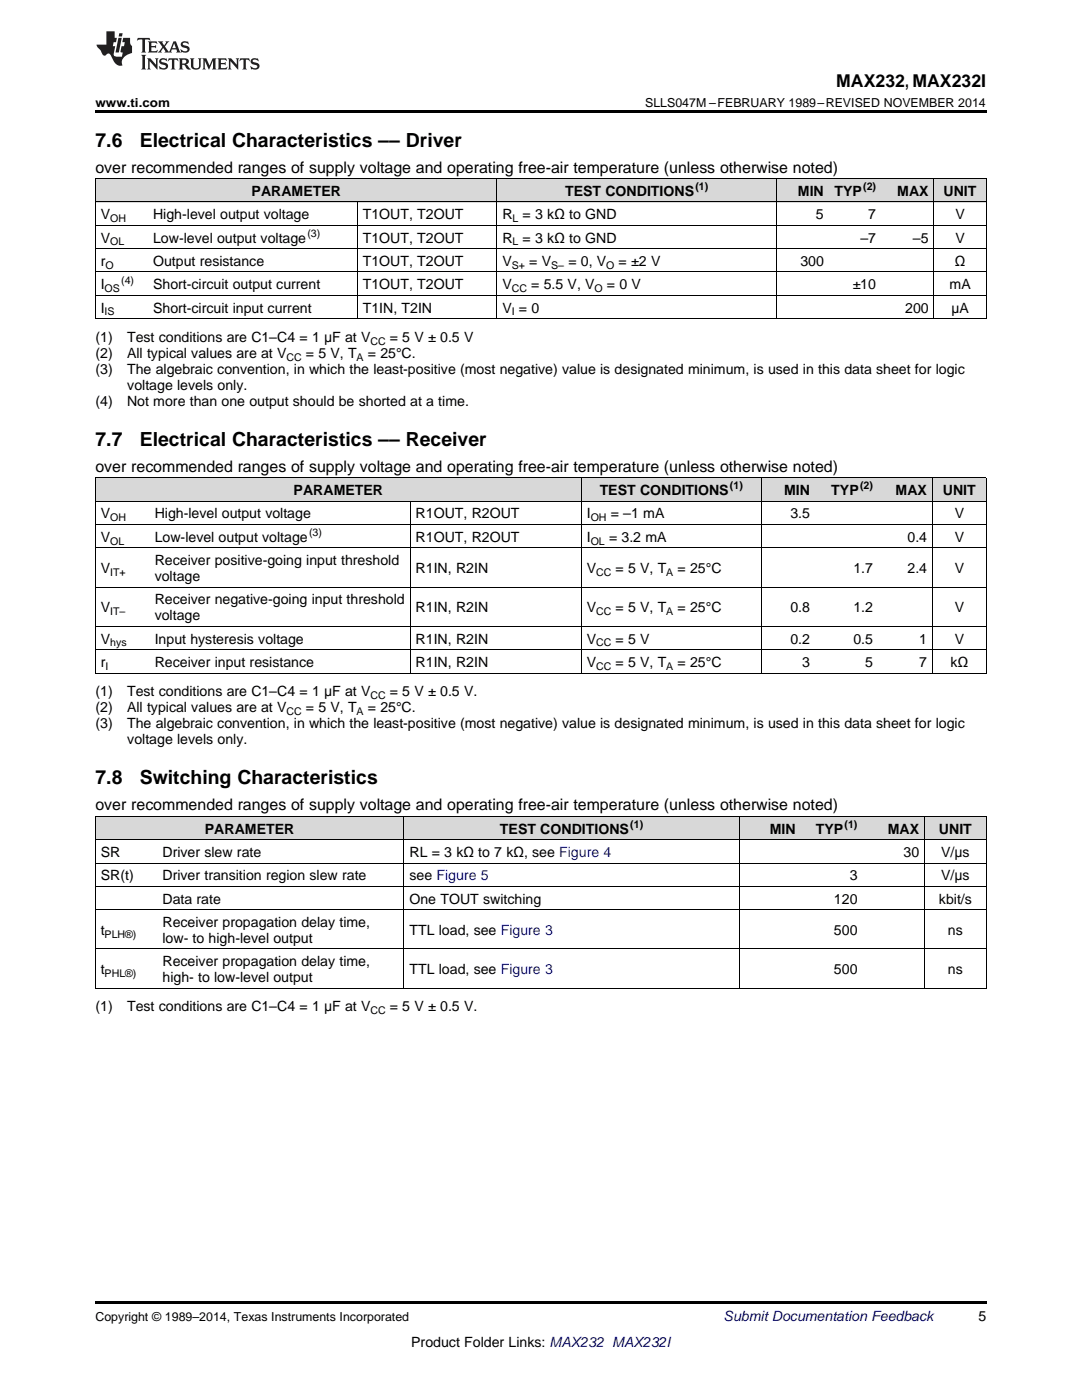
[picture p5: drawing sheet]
<svg xmlns="http://www.w3.org/2000/svg" width="216mm" height="279mm" viewBox="0 0 216 279" stroke-linecap="round" stroke-linejoin="round" font-family="sans-serif">
<defs><g id="words">
<g font-size="3.9">
<text x="19" y="29.3">7.6</text>
<text x="27.9" y="29.3">Electrical Characteristics –– Driver</text>
<text x="19" y="89">7.7</text>
<text x="27.9" y="89">Electrical Characteristics –– Receiver</text>
<text x="19" y="156.6">7.8</text>
<text x="27.9" y="156.6">Switching Characteristics</text>
</g>
<text font-size="3.5" x="166.9" y="17.3">MAX232, MAX232I</text>
<g font-size="3.2">
<text x="19" y="34.4">over recommended ranges of supply voltage and operating free-air temperature (unless otherwise noted)</text>
<text x="19" y="94.2">over recommended ranges of supply voltage and operating free-air temperature (unless otherwise noted)</text>
<text x="19" y="161.7">over recommended ranges of supply voltage and operating free-air temperature (unless otherwise noted)</text>
</g>
<g font-size="2.8">
<text x="50.2" y="39.1">PARAMETER</text>
<text x="112.7" y="39.1">TEST CONDITIONS</text>
<text x="159.2" y="39.1">MIN</text>
<text x="166.5" y="39.1">TYP</text>
<text x="179" y="39.1">MAX</text>
<text x="188.3" y="39.1">UNIT</text>
<text x="20.1" y="43.7">V</text>
<text x="30.6" y="43.7">High-level output voltage</text>
<text x="72.4" y="43.7">T1OUT, T2OUT</text>
<text x="100.3" y="43.7">R</text>
<text x="104.3" y="43.7">= 3 kΩ to GND</text>
<text x="162.8" y="43.7">5</text>
<text x="173.2" y="43.7">7</text>
<text x="190.6" y="43.7">V</text>
<text x="20.1" y="48.4">V</text>
<text x="20.1" y="53.1">r</text>
<text x="30.6" y="48.4">Low-level output voltage</text>
<text x="30.6" y="53.1">Output resistance</text>
<text x="72.4" y="48.4">T1OUT, T2OUT</text>
<text x="72.4" y="53.1">T1OUT, T2OUT</text>
<text x="100.3" y="48.4">R</text>
<text x="100.3" y="53.1">V</text>
<text x="104.3" y="48.4">= 3 kΩ to GND</text>
<text x="105.6" y="53.1">= V</text>
<text x="113.4" y="53.1">= 0, V</text>
<text x="123.4" y="53.1">= ±2 V</text>
<text x="159.7" y="53.1">300</text>
<text x="171.7" y="48.4">–7</text>
<text x="182.2" y="48.4">–5</text>
<text x="190.5" y="53.1">Ω</text>
<text x="190.6" y="48.4">V</text>
<text x="20.1" y="57.7">I</text>
<text x="30.6" y="57.7">Short-circuit output current</text>
<text x="72.4" y="57.7">T1OUT, T2OUT</text>
<text x="100.3" y="57.7">V</text>
<text x="106" y="57.7">= 5.5 V, V</text>
<text x="121.1" y="57.7">= 0 V</text>
<text x="170.1" y="57.7">±10</text>
<text x="189.5" y="57.7">mA</text>
<text x="20.1" y="62.4">I</text>
<text x="30.6" y="62.4">Short-circuit input current</text>
<text x="72.4" y="62.4">T1IN, T2IN</text>
<text x="100.3" y="62.4">V = 0</text>
<text x="180.6" y="62.4">200</text>
<text x="189.8" y="62.4">µA</text>
<text x="19" y="68.2">(1)</text>
<text x="19" y="71.4">(2)</text>
<text x="25.4" y="68.2">Test conditions are C1–C4 = 1 μF at V</text>
<text x="25.4" y="71.4">All typical values are at V</text>
<text x="61" y="71.4">= 5 V, T</text>
<text x="73.4" y="71.4">= 25°C.</text>
<text x="77.8" y="68.2">= 5 V ± 0.5 V</text>
<text x="19" y="74.6">(3)</text>
<text x="25.4" y="74.6">The algebraic convention, in which the least-positive (most negative) value is designated minimum, is used in this data sheet for logic</text>
<text x="25.4" y="77.8">voltage levels only.</text>
<text x="19" y="80.9">(4)</text>
<text x="25.4" y="80.9">Not more than one output should be shorted at a time.</text>
<text x="58.6" y="98.8">PARAMETER</text>
<text x="119.7" y="98.8">TEST</text>
<text x="127.7" y="98.8">CONDITIONS</text>
<text x="156.5" y="98.8">MIN</text>
<text x="165.9" y="98.8">TYP</text>
<text x="178.7" y="98.8">MAX</text>
<text x="188.1" y="98.8">UNIT</text>
<text x="20.1" y="103.5">V</text>
<text x="30.9" y="103.5">High-level output voltage</text>
<text x="82.9" y="103.5">R1OUT, R2OUT</text>
<text x="117.1" y="103.5">I</text>
<text x="121.9" y="103.5">= –1 mA</text>
<text x="157.7" y="103.5">3.5</text>
<text x="190.5" y="103.5">V</text>
<text x="20.1" y="108.1">V</text>
<text x="30.9" y="108.1">Low-level output voltage</text>
<text x="30.9" y="112.8">Receiver positive-going input threshold</text>
<text x="82.9" y="108.1">R1OUT, R2OUT</text>
<text x="117.1" y="108.1">I</text>
<text x="121.5" y="108.1">= 3.2 mA</text>
<text x="181.1" y="108.1">0.4</text>
<text x="190.5" y="108.1">V</text>
<text x="20.1" y="114.4">V</text>
<text x="30.9" y="116">voltage</text>
<text x="82.9" y="114.4">R1IN, R2IN</text>
<text x="117.1" y="114.4">V</text>
<text x="122.8" y="114.4">= 5 V, T</text>
<text x="135.2" y="114.4">= 25°C</text>
<text x="170.3" y="114.4">1.7</text>
<text x="181.1" y="114.4">2.4</text>
<text x="190.5" y="114.4">V</text>
<text x="20.1" y="122.2">V</text>
<text x="30.9" y="120.6">Receiver negative-going input threshold</text>
<text x="30.9" y="123.8">voltage</text>
<text x="82.9" y="122.2">R1IN, R2IN</text>
<text x="117.1" y="122.2">V</text>
<text x="122.8" y="122.2">= 5 V, T</text>
<text x="135.2" y="122.2">= 25°C</text>
<text x="157.7" y="122.2">0.8</text>
<text x="170.3" y="122.2">1.2</text>
<text x="190.5" y="122.2">V</text>
<text x="20.1" y="128.4">V</text>
<text x="30.9" y="128.4">Input hysteresis voltage</text>
<text x="82.9" y="128.4">R1IN, R2IN</text>
<text x="117.1" y="128.4">V</text>
<text x="122.8" y="128.4">= 5 V</text>
<text x="157.7" y="128.4">0.2</text>
<text x="170.3" y="128.4">0.5</text>
<text x="183.4" y="128.4">1</text>
<text x="190.5" y="128.4">V</text>
<text x="20.1" y="133.1">r</text>
<text x="30.9" y="133.1">Receiver input resistance</text>
<text x="82.9" y="133.1">R1IN, R2IN</text>
<text x="117.1" y="133.1">V</text>
<text x="122.8" y="133.1">= 5 V, T</text>
<text x="135.2" y="133.1">= 25°C</text>
<text x="160.1" y="133.1">3</text>
<text x="172.6" y="133.1">5</text>
<text x="183.4" y="133.1">7</text>
<text x="189.7" y="133.1">kΩ</text>
<text x="19" y="139">(1)</text>
<text x="19" y="142.1">(2)</text>
<text x="25.4" y="139">Test conditions are C1–C4 = 1 μF at V</text>
<text x="25.4" y="142.1">All typical values are at V</text>
<text x="61" y="142.1">= 5 V, T</text>
<text x="73.4" y="142.1">= 25°C.</text>
<text x="77.8" y="139">= 5 V ± 0.5 V.</text>
<text x="19" y="145.3">(3)</text>
<text x="25.4" y="145.3">The algebraic convention, in which the least-positive (most negative) value is designated minimum, is used in this data sheet for logic</text>
<text x="25.4" y="148.5">voltage levels only.</text>
<text x="40.9" y="166.4">PARAMETER</text>
<text x="99.8" y="166.4">TEST CONDITIONS</text>
<text x="153.6" y="166.4">MIN</text>
<text x="162.8" y="166.4">TYP</text>
<text x="177.2" y="166.4">MAX</text>
<text x="187.4" y="166.4">UNIT</text>
<text x="20.1" y="171">SR</text>
<text x="32.4" y="171">Driver slew rate</text>
<text x="81.7" y="171">RL = 3 kΩ to 7 kΩ, see Figure 4</text>
<text x="180.3" y="171">30</text>
<text x="187.8" y="171">V/μs</text>
<text x="20.1" y="175.7">SR(t)</text>
<text x="32.4" y="175.7">Driver transition region slew rate</text>
<text x="81.7" y="175.7">see Figure 5</text>
<text x="169.5" y="175.7">3</text>
<text x="187.8" y="175.7">V/μs</text>
<text x="32.4" y="180.3">Data rate</text>
<text x="32.4" y="185">Receiver propagation delay time,</text>
<text x="81.7" y="180.3">One TOUT switching</text>
<text x="166.4" y="180.3">120</text>
<text x="187.4" y="180.3">kbit/s</text>
<text x="20.1" y="186.6">t</text>
<text x="32.4" y="188.2">low- to high-level output</text>
<text x="81.7" y="186.6">TTL load, see Figure 3</text>
<text x="166.4" y="186.6">500</text>
<text x="189.2" y="186.6">ns</text>
<text x="20.1" y="194.4">t</text>
<text x="32.4" y="192.8">Receiver propagation delay time,</text>
<text x="32.4" y="196">high- to low-level output</text>
<text x="81.7" y="194.4">TTL load, see Figure 3</text>
<text x="166.4" y="194.4">500</text>
<text x="189.2" y="194.4">ns</text>
<text x="19" y="201.9">(1)</text>
<text x="25.4" y="201.9">Test conditions are C1–C4 = 1 μF at V</text>
<text x="77.8" y="201.9">= 5 V ± 0.5 V.</text>
<text x="195.3" y="263.6">5</text>
<text x="82.1" y="268.9">Product Folder Links: MAX232 MAX232I</text>
</g>
<text font-size="2.8" fill="#0000c8" x="144.4" y="263.6">Submit Documentation Feedback</text>
<g font-size="2.5">
<text x="19" y="21.4">www.ti.com</text>
<text x="128.7" y="21.4">SLLS047M –FEBRUARY 1989–REVISED NOVEMBER 2014</text>
<text x="19" y="263.6">Copyright © 1989–2014, Texas Instruments Incorporated</text>
</g>
<g font-size="2.1">
<text x="138.7" y="38">(1)</text>
<text x="172.2" y="38">(2)</text>
<text x="22" y="44.3">OH</text>
<text x="61.3" y="47.3">(3)</text>
<text x="102.3" y="44.3">L</text>
<text x="21" y="53.6">O</text>
<text x="22" y="49">OL</text>
<text x="102.1" y="53.6">S+</text>
<text x="102.3" y="49">L</text>
<text x="110" y="53.6">S–</text>
<text x="121" y="53.6">O</text>
<text x="20.9" y="58.3">OS</text>
<text x="24.2" y="56.6">(4)</text>
<text x="102.1" y="58.3">CC</text>
<text x="118.6" y="58.3">O</text>
<text x="20.9" y="62.9">IS</text>
<text x="102.1" y="62.9">I</text>
<text x="57.1" y="72">CC</text>
<text x="71.2" y="72">A</text>
<text x="73.9" y="68.8">CC</text>
<text x="145.7" y="97.7">(1)</text>
<text x="171.6" y="97.7">(2)</text>
<text x="22" y="104">OH</text>
<text x="61.7" y="107">(3)</text>
<text x="117.9" y="104">OH</text>
<text x="22" y="108.7">OL</text>
<text x="117.9" y="108.7">OL</text>
<text x="22" y="114.9">IT+</text>
<text x="119" y="114.9">CC</text>
<text x="133" y="114.9">A</text>
<text x="22" y="122.8">IT–</text>
<text x="119" y="122.8">CC</text>
<text x="133" y="122.8">A</text>
<text x="22" y="129">hys</text>
<text x="119" y="129">CC</text>
<text x="21" y="133.7">I</text>
<text x="119" y="133.7">CC</text>
<text x="133" y="133.7">A</text>
<text x="57.1" y="142.7">CC</text>
<text x="71.2" y="142.7">A</text>
<text x="73.9" y="139.5">CC</text>
<text x="125.8" y="165.2">(1)</text>
<text x="168.5" y="165.2">(1)</text>
<text x="20.9" y="187.1">PLH®)</text>
<text x="20.9" y="195">PHL®)</text>
<text x="73.9" y="202.4">CC</text>
</g>
</g></defs>
<g fill="#d8d8d8">
<path d="M19 163h12.4v4.6h-12.4z"/>
<path d="M31.4 163h49.2v4.6h-49.2z"/>
<path d="M80.6 163h33.5v4.6h-33.5z"/>
<path d="M114.1 163h33.4v4.6h-33.4z"/>
<path d="M147.5 163h12.4v4.6h-12.4z"/>
<path d="M159.9 163h12.3v4.6h-12.3z"/>
<path d="M172.2 163h12.3v4.6h-12.3z"/>
<path d="M184.5 163h12.3v4.6h-12.3z"/>
<path d="M19 95.4h10.8v4.7h-10.8z"/>
<path d="M29.8 95.4h52.1v4.7h-52.1z"/>
<path d="M81.9 95.4h34.1v4.7h-34.1z"/>
<path d="M116 95.4h10.8v4.7h-10.8z"/>
<path d="M126.8 95.4h25.1v4.7h-25.1z"/>
<path d="M151.9 95.4h10.8v4.7h-10.8z"/>
<path d="M162.7 95.4h12.6v4.7h-12.6z"/>
<path d="M175.3 95.4h10.8v4.7h-10.8z"/>
<path d="M186.1 95.4h10.7v4.7h-10.7z"/>
<path d="M19 35.7h10.5v4.7h-10.5z"/>
<path d="M29.5 35.7h41.8v4.7h-41.8z"/>
<path d="M71.3 35.7h27.9v4.7h-27.9z"/>
<path d="M99.2 35.7h31.4v4.7h-31.4z"/>
<path d="M130.6 35.7h24.4v4.7h-24.4z"/>
<path d="M155 35.7h10.5v4.7h-10.5z"/>
<path d="M165.5 35.7h10.4v4.7h-10.4z"/>
<path d="M175.9 35.7h10.5v4.7h-10.5z"/>
<path d="M186.4 35.7h10.4v4.7h-10.4z"/>
</g>
<g fill="#000">
<path d="M19 22h177.8v.5h-177.8zM19 63.6h.2zM71.2 63.6h.1zM99.1 63.6h.1zM130.5 63.6h.1zM154.9 63.6h.1zM165.3 63.6h.2zM175.8 63.6h.1zM186.3 63.6h.1zM196.7 63.6h.1zM19 134.3l.2 .1zM81.8 134.3l.1 .1z"/>
<path d="M115.9 134.3l.1 .1zM126.7 134.3l.1 .1zM151.8 134.3l.1 .1zM162.6 134.3l.1 .1zM175.2 134.3l.1 .1zM185.9 134.3l.2 .1zM196.7 134.3l.1 .1zM19 197.2l.2 .1zM80.5 197.2l.1 .1zM114 197.2l.1 .1zM147.4 197.2l.1 .1zM159.8 197.2l.1 .1z"/>
<path d="M172.1 197.2l.1 .1zM184.4 197.2l.1 .1zM196.7 197.2l.1 .1zM19 259.7h177.8v.5h-177.8z"/>
</g>
<g fill="none" stroke="#000" stroke-width=".2">
<path d="M19 35.6h177.8M19.1 35.7v27.9M99.1 35.7v27.9M155 35.7v27.9M186.3 35.7v27.9M196.8 35.7v27.9M19 58.9h177.8M19 54.3h177.8M19 49.6h177.8M19 45h177.8M19 40.3h177.8M71.3 40.3v23.3"/>
<path d="M19 63.6h177.8M19 95.4h177.8M19.1 95.4v39M116 95.4v39M151.9 95.4v39M186 95.4v39M196.8 95.4v39M19 117.2h177.8M19 109.3h177.8M19 104.7h177.8M19 100h177.8M81.8 100v34.4"/>
<path d="M19 134.3h177.8M19 129.7h177.8M19 125h177.8M19 176.9h177.8M19 172.2h177.8M19 167.6h177.8M19 162.9h177.8M19.1 162.9v34.4M80.6 162.9v34.4M147.5 162.9v34.4M184.4 162.9v34.4M196.8 162.9v34.4"/>
<path d="M19 197.2h177.8M19 189.4h177.8M19 181.6h177.8"/>
</g>
<g fill="#231f20">
<path d="M27.5 7.6l-.1 .5 .4-.2h.6v.1v2.1l-.2 .4h1l-.3-.4v-2.1l.1-.1h.5l.5 .2-.2-.5zM29.5 8.3l.2 .3v1.5l-.2 .4h1.8l.2-.6a1.04 1.04 0 0 1-1.3 .2v-.7h.6l.3 .2v-.6l-.3 .2h-.6v-.6l.8-.1 .4 .3-.2-.5zM31.5 8.3l.9 1.1-.9 1.1h.8l-.2-.2 .5-.7 .4 .7-.2 .2h1.5l-.1-.2 .1-.4h.9l.1 .4-.2 .2h1l-.3-.3-.7-1.9h-.5l-.9 2-.8-1 .9-1h-.8l.1 .3-.3 .5-.4-.6 .2-.2zM34.7 8.6l.4 1h-.7zM36.3 8.4a.63 .63 0 0 0-.2 .7 .63 .63 0 0 0 .6 .4l.6 .2 .1 .2a.75 .75 0 0 1-.7 .4 .75 .75 0 0 1-.6-.5l.1 .7 .1-.1a1.11 1.11 0 0 0 1.5-.6 1.13 1.13 0 0 0-1.2-.8l-.1-.4a1.04 1.04 0 0 1 1.2 .2l-.2-.5-.1 .1-.5-.2zM28.2 10.9l.2 .4v2.2l-.2 .4h1l-.3-.4v-2.2l.3-.4zM29.3 11.6l.3 .4v1.5l-.3 .4h.8l-.2-.4v-1.3l1.5 1.7v-1.9l.2-.4h-.7l.2 .4v.9l-1.1-1.3zM32 11.8a.62 .62 0 0 0-.2 .7 .62 .62 0 0 0 .6 .4l.6 .1 .1 .3a.76 .76 0 0 1-.7 .3 .76 .76 0 0 1-.6-.4l.1 .7 .1-.1a1.11 1.11 0 0 0 1.5-.6 1.13 1.13 0 0 0-1.2-.8l-.1-.4a1.04 1.04 0 0 1 1.2 .2l-.2-.6-.1 .1-.5-.1zM33.7 11.6l-.2 .6a.61 .61 0 0 1 .8-.3v1.6l-.2 .4h.9l-.2-.4v-1.6a.63 .63 0 0 1 .8 .3l-.2-.6zM35.6 11.6l.3 .4v1.5l-.3 .4h1l-.2-.2v-.8l.5 .2a.76 .76 0 0 0 1.2 .7l-1-1a.58 .58 0 0 0 .6-.5 .58 .58 0 0 0-.5-.6zM36.4 11.9h.1a.45 .45 0 0 1 .5 .1 .45 .45 0 0 1 .1 .5l-.7 .2zM37.9 11.6l.2 .2a2.17 2.17 0 0 0 .3 1.9 .99 .99 0 0 0 1.6-.6v-1.1l.2-.4h-.7l.2 .2a1.92 1.92 0 0 1-.2 1.8 .6 .6 0 0 1-.9-.5v-1.1l.2-.4zM40.4 11.6l.2 .4v1.5l-.2 .4h.7l-.2-.4v-1.4l.8 1.8 .8-1.8v1.4l-.2 .4h.9l-.2-.4v-1.5l.2-.4h-.8l-.6 1.5-.6-1.5zM43.4 11.6l.2 .4v1.5l-.2 .4h1.8l.2-.6a1.04 1.04 0 0 1-1.3 .1v-.6h.5l.4 .2v-.6l-.4 .2h-.5v-.7h.8l.3 .3-.1-.6zM45.5 11.6l.2 .4v1.5l-.2 .4h.7l-.2-.4v-1.3l1.5 1.7v-1.9l.2-.4h-.7l.2 .4v.9l-1.1-1.3zM47.9 11.6l-.1 .6a.61 .61 0 0 1 .8-.3v1.6l-.3 .4h1l-.3-.4 .1-1.6a.63 .63 0 0 1 .7 .3l-.1-.6zM50.2 11.8a.62 .62 0 0 0-.2 .7 .62 .62 0 0 0 .6 .4l.6 .1 .2 .3a.76 .76 0 0 1-.8 .3 .76 .76 0 0 1-.6-.4l.1 .7 .2-.1a1.11 1.11 0 0 0 1.5-.6 1.13 1.13 0 0 0-1.3-.8l-.1-.4a1.04 1.04 0 0 1 1.2 .2l-.1-.6-.2 .1-.5-.1z"/>
<path d="M21.2 6.3v2.6h-1.9l.1 .4 .7 .9a.91 .91 0 0 0 1 .8 .56 .56 0 0 1 .5-.3 .56 .56 0 0 1 .5 .3l.4 .8a1.53 1.53 0 0 0 1.9 1.2 1.54 1.54 0 0 1 1-2.1l.9-.3v-1.4a1.52 1.52 0 0 1-.3-1.6h-1.4l-.2 .8h.5l-.2 .8h-.4l-.2 1v.2l.4 .1-.2 .8a1.93 1.93 0 0 1-1.6-.3l.3-1.8h-.5l.2-.8h.4l.2-.8h-.4v-1.3zM23.6 7.6l-.6 2.9h.7l.6-2.9zM23.8 6.6l-.1 .7h.6l.2-.7z"/>
</g>
<use href="#words"/>
</svg>
